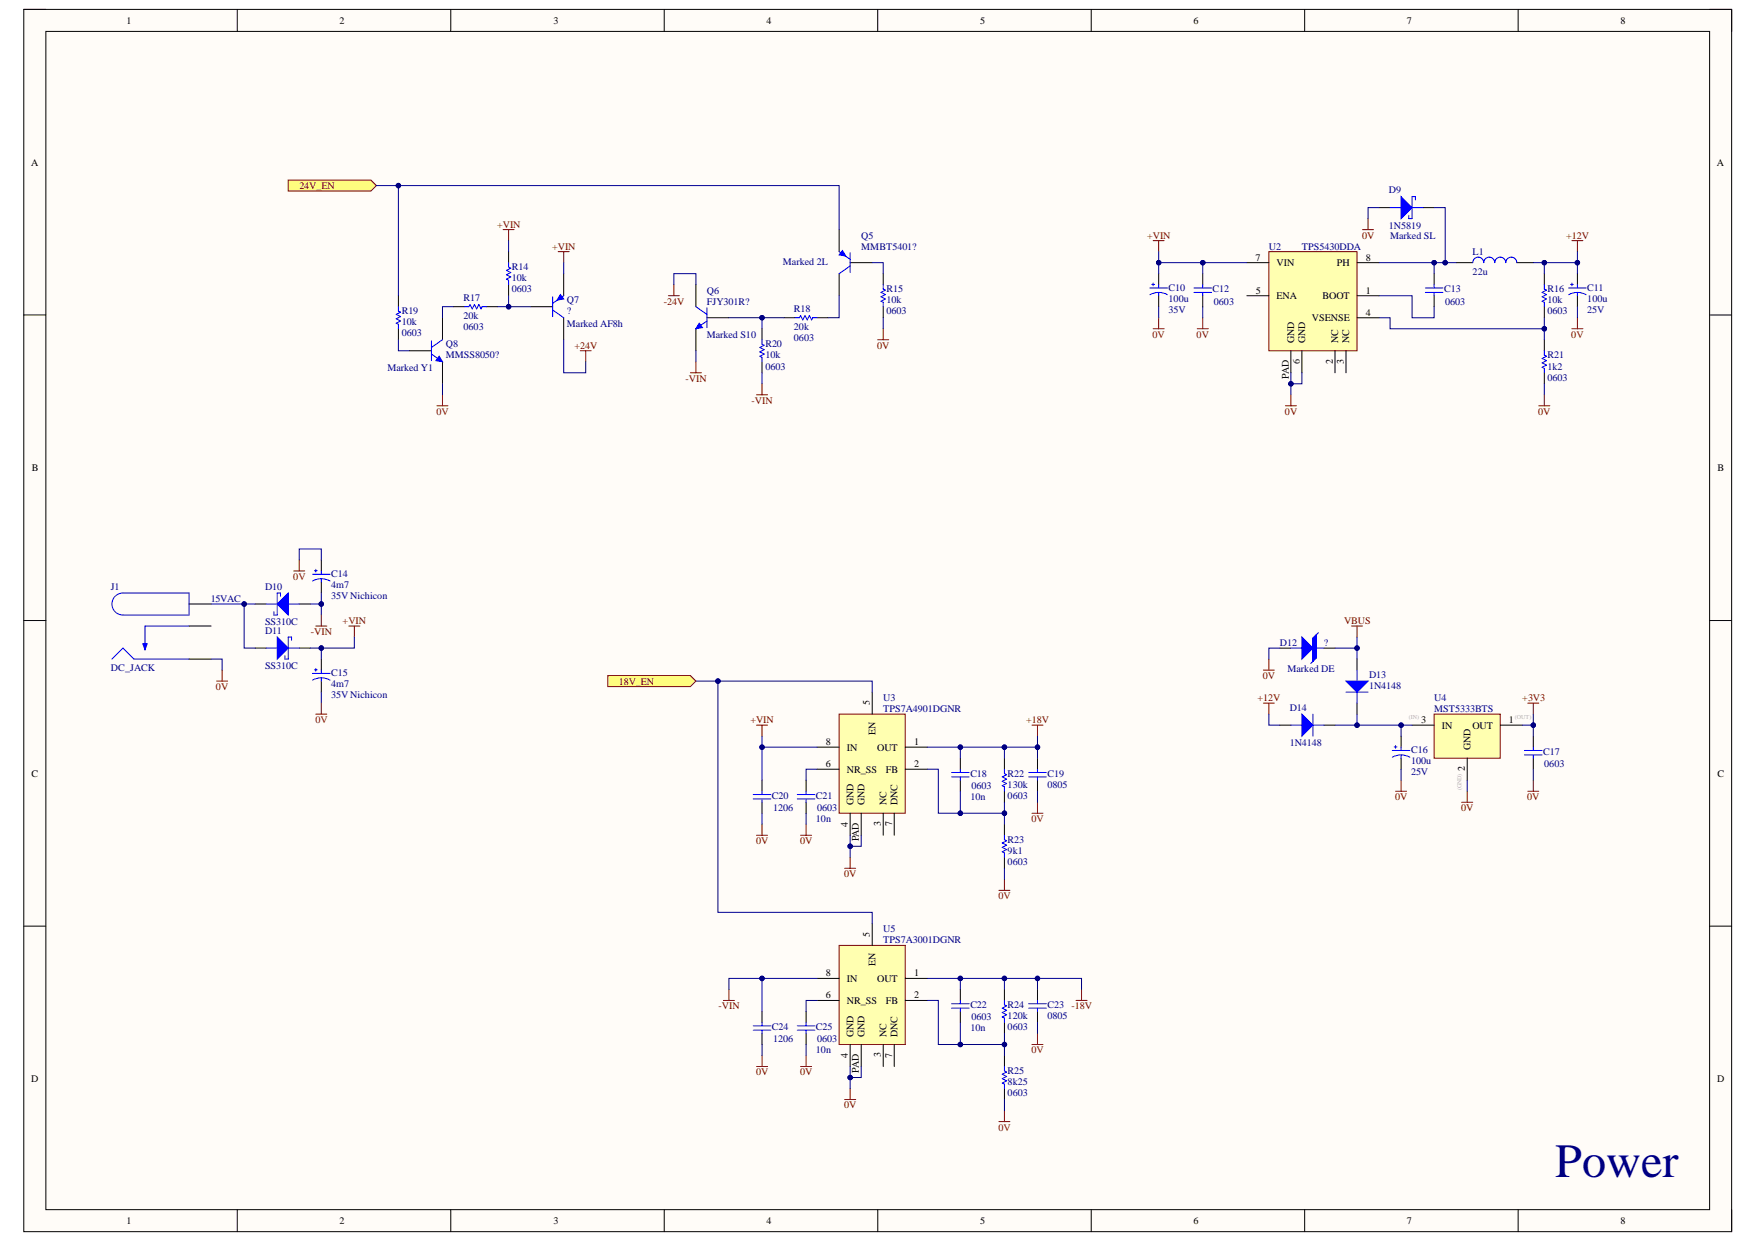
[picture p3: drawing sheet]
<svg xmlns="http://www.w3.org/2000/svg" width="297mm" height="210mm" viewBox="0 0 297 210" stroke-linecap="round" stroke-linejoin="round" font-family="sans-serif">
<defs><g id="words">
<text font-size="8.1" fill="#000080" x="262.9" y="199">Power</text>
<g font-size="1.7">
<text x="21.4" y="4">1</text>
<text x="57.4" y="4">2</text>
<text x="93.6" y="4">3</text>
<text x="129.6" y="4">4</text>
<text x="165.7" y="4">5</text>
<text x="201.7" y="4">6</text>
<text x="237.8" y="4">7</text>
<text x="274" y="4">8</text>
<text x="5.3" y="28">A</text>
<text x="290.3" y="28">A</text>
<text x="212.2" y="44.1">7</text>
<text x="215.8" y="45">VIN</text>
<text x="226" y="45">PH</text>
<text x="230.9" y="44.1">8</text>
<text x="212.3" y="49.6">5</text>
<text x="215.8" y="50.6">ENA</text>
<text x="223.6" y="50.6">BOOT</text>
<text x="230.9" y="49.6">1</text>
<text x="230.9" y="53.4">4</text>
<text x="218.8" y="58" transform="rotate(-90 218.8 58)">GND</text>
<text x="220.7" y="58" transform="rotate(-90 220.7 58)">GND</text>
<text x="221.8" y="54.3">VSENSE</text>
<text x="226.2" y="58" transform="rotate(-90 226.2 58)">NC</text>
<text x="228.1" y="58" transform="rotate(-90 228.1 58)">NC</text>
<text x="217.9" y="64" transform="rotate(-90 217.9 64)">PAD</text>
<text x="219.7" y="61.6" transform="rotate(-90 219.7 61.6)">6</text>
<text x="225.3" y="61.6" transform="rotate(-90 225.3 61.6)">2</text>
<text x="227.2" y="61.5" transform="rotate(-90 227.2 61.5)">3</text>
<text x="5.4" y="79.6">B</text>
<text x="290.4" y="79.6">B</text>
<text x="147.1" y="119.2" transform="rotate(-90 147.1 119.2)">5</text>
<text x="139.6" y="125.9">8</text>
<text x="148" y="124.2" transform="rotate(-90 148 124.2)">EN</text>
<text x="154.5" y="125.9">1</text>
<text x="240.3" y="122.2">3</text>
<text x="243.8" y="123.1">IN</text>
<text x="248.9" y="123.1">OUT</text>
<text x="255.1" y="122.2">1</text>
<text x="5.3" y="131.3">C</text>
<text x="139.6" y="129.7">6</text>
<text x="143.2" y="130.6">NR_SS</text>
<text x="143.2" y="126.9">IN</text>
<text x="148.3" y="126.9">OUT</text>
<text x="149.8" y="130.6">FB</text>
<text x="154.5" y="129.7">2</text>
<text x="247.7" y="130.4" transform="rotate(-90 247.7 130.4)">2</text>
<text x="248.6" y="126.8" transform="rotate(-90 248.6 126.8)">GND</text>
<text x="290.4" y="131.3">C</text>
<text x="144.3" y="136.1" transform="rotate(-90 144.3 136.1)">GND</text>
<text x="146.1" y="136.1" transform="rotate(-90 146.1 136.1)">GND</text>
<text x="149.9" y="136.1" transform="rotate(-90 149.9 136.1)">NC</text>
<text x="151.7" y="136.1" transform="rotate(-90 151.7 136.1)">DNC</text>
<text x="143.4" y="139.7" transform="rotate(-90 143.4 139.7)">4</text>
<text x="145.2" y="142.2" transform="rotate(-90 145.2 142.2)">PAD</text>
<text x="148.9" y="139.6" transform="rotate(-90 148.9 139.6)">3</text>
<text x="150.8" y="139.7" transform="rotate(-90 150.8 139.7)">7</text>
<text x="147.1" y="158.3" transform="rotate(-90 147.1 158.3)">5</text>
<text x="139.6" y="165">8</text>
<text x="143.2" y="165.9">IN</text>
<text x="148" y="163.3" transform="rotate(-90 148 163.3)">EN</text>
<text x="148.3" y="165.9">OUT</text>
<text x="154.5" y="165">1</text>
<text x="139.6" y="168.7">6</text>
<text x="143.2" y="169.6">NR_SS</text>
<text x="149.8" y="169.6">FB</text>
<text x="154.5" y="168.7">2</text>
<text x="143.4" y="178.8" transform="rotate(-90 143.4 178.8)">4</text>
<text x="144.3" y="175.2" transform="rotate(-90 144.3 175.2)">GND</text>
<text x="146.1" y="175.2" transform="rotate(-90 146.1 175.2)">GND</text>
<text x="148.9" y="178.7" transform="rotate(-90 148.9 178.7)">3</text>
<text x="149.9" y="175.2" transform="rotate(-90 149.9 175.2)">NC</text>
<text x="150.8" y="178.8" transform="rotate(-90 150.8 178.8)">7</text>
<text x="151.7" y="175.2" transform="rotate(-90 151.7 175.2)">DNC</text>
<text x="5.3" y="182.9">D</text>
<text x="145.2" y="181.3" transform="rotate(-90 145.2 181.3)">PAD</text>
<text x="290.3" y="182.9">D</text>
<text x="21.4" y="206.9">1</text>
<text x="57.4" y="206.9">2</text>
<text x="93.6" y="206.9">3</text>
<text x="129.6" y="206.9">4</text>
<text x="165.7" y="206.9">5</text>
<text x="201.7" y="206.9">6</text>
<text x="237.8" y="206.9">7</text>
<text x="274" y="206.9">8</text>
</g>
<g font-size="1.7" fill="#800000">
<text x="50.6" y="32">24V_EN</text>
<text x="84" y="38.5">+VIN</text>
<text x="193.9" y="40.3">+VIN</text>
<text x="230.3" y="40.3">0V</text>
<text x="264.8" y="40.3">+12V</text>
<text x="93.3" y="42.2">+VIN</text>
<text x="112.2" y="51.5">-24V</text>
<text x="97.1" y="58.9">+24V</text>
<text x="148.3" y="58.9">0V</text>
<text x="194.9" y="57.1">0V</text>
<text x="202.3" y="57.1">0V</text>
<text x="265.6" y="57.1">0V</text>
<text x="115.9" y="64.5">-VIN</text>
<text x="73.8" y="70.1">0V</text>
<text x="127.1" y="68.2">-VIN</text>
<text x="217.2" y="70.1">0V</text>
<text x="260.1" y="70.1">0V</text>
<text x="49.6" y="98">0V</text>
<text x="52.6" y="107.3">-VIN</text>
<text x="57.9" y="105.4">+VIN</text>
<text x="227.2" y="105.4">VBUS</text>
<text x="36.5" y="116.6">0V</text>
<text x="104.6" y="115.7">18V_EN</text>
<text x="212.6" y="118.5">+12V</text>
<text x="213.5" y="114.8">0V</text>
<text x="257.3" y="118.5">+3V3</text>
<text x="53.3" y="122.2">0V</text>
<text x="126.9" y="122.2">+VIN</text>
<text x="173.5" y="122.2">+18V</text>
<text x="235.9" y="135.2">0V</text>
<text x="247" y="137.1">0V</text>
<text x="258.2" y="135.2">0V</text>
<text x="127.8" y="142.7">0V</text>
<text x="135.3" y="142.7">0V</text>
<text x="174.4" y="139">0V</text>
<text x="142.7" y="148.3">0V</text>
<text x="168.8" y="152">0V</text>
<text x="121.5" y="170.6">-VIN</text>
<text x="181.1" y="170.6">-18V</text>
<text x="174.4" y="178">0V</text>
<text x="127.8" y="181.7">0V</text>
<text x="135.3" y="181.7">0V</text>
<text x="142.7" y="187.3">0V</text>
<text x="168.8" y="191.1">0V</text>
</g>
<g font-size="1.7" fill="#000080">
<text x="234.8" y="32.7">D9</text>
<text x="145.6" y="40.3">Q5</text>
<text x="234.8" y="38.6">1N5819</text>
<text x="235" y="40.3">Marked SL</text>
<text x="86.5" y="47.6">10k</text>
<text x="86.5" y="45.7">R14</text>
<text x="132.4" y="44.8">Marked 2L</text>
<text x="145.6" y="42.2">MMBT5401?</text>
<text x="214.5" y="42.2">U2</text>
<text x="220.1" y="42.2">TPS5430DDA</text>
<text x="249" y="46.5">22u</text>
<text x="249" y="43.1">L1</text>
<text x="67.9" y="53.1">R19</text>
<text x="78.4" y="53.9">20k</text>
<text x="78.4" y="50.9">R17</text>
<text x="86.5" y="49.4">0603</text>
<text x="95.8" y="53.1">?</text>
<text x="95.8" y="51.3">Q7</text>
<text x="119.5" y="51.5">FJY301R?</text>
<text x="119.5" y="49.6">Q6</text>
<text x="134.2" y="52.8">R18</text>
<text x="149.9" y="53.1">0603</text>
<text x="149.9" y="51.3">10k</text>
<text x="149.9" y="49.4">R15</text>
<text x="197.6" y="52.9">35V</text>
<text x="197.6" y="51">100u</text>
<text x="197.6" y="49.2">C10</text>
<text x="205" y="49.4">C12</text>
<text x="205.2" y="51.5">0603</text>
<text x="244.1" y="49.4">C13</text>
<text x="244.3" y="51.5">0603</text>
<text x="261.6" y="53.1">0603</text>
<text x="261.6" y="51.3">10k</text>
<text x="261.6" y="49.4">R16</text>
<text x="268.3" y="52.9">25V</text>
<text x="268.3" y="51">100u</text>
<text x="268.3" y="49.2">C11</text>
<text x="67.9" y="56.9">0603</text>
<text x="67.9" y="55">10k</text>
<text x="75.4" y="58.7">Q8</text>
<text x="78.4" y="55.8">0603</text>
<text x="95.8" y="55.2">Marked AF8h</text>
<text x="119.5" y="57.1">Marked S10</text>
<text x="129.4" y="58.7">R20</text>
<text x="134.2" y="57.6">0603</text>
<text x="134.2" y="55.8">20k</text>
<text x="65.5" y="62.7">Marked Y1</text>
<text x="75.4" y="60.6">MMSS8050?</text>
<text x="129.4" y="62.5">0603</text>
<text x="129.4" y="60.6">10k</text>
<text x="261.6" y="64.3">0603</text>
<text x="261.6" y="62.5">1k2</text>
<text x="261.6" y="60.6">R21</text>
<text x="18.7" y="99.7">J1</text>
<text x="35.7" y="101.7">15VAC</text>
<text x="44.8" y="99.7">D10</text>
<text x="56" y="101.2">35V Nichicon</text>
<text x="56" y="99.4">4m7</text>
<text x="56" y="97.5">C14</text>
<text x="44.8" y="105.6">SS310C</text>
<text x="44.8" y="107.1">D11</text>
<text x="18.7" y="113.5">DC_JACK</text>
<text x="44.8" y="113.1">SS310C</text>
<text x="216.4" y="109.2">D12</text>
<text x="217.7" y="113.6">Marked DE</text>
<text x="223.8" y="109.2">?</text>
<text x="56" y="118">35V Nichicon</text>
<text x="56" y="116.2">4m7</text>
<text x="56" y="114.3">C15</text>
<text x="149.3" y="118.5">U3</text>
<text x="231.5" y="116.4">1N4148</text>
<text x="231.5" y="114.6">D13</text>
<text x="242.5" y="118.5">U4</text>
<text x="149.3" y="120.4">TPS7A4901DGNR</text>
<text x="218" y="120.1">D14</text>
<text x="242.5" y="120.4">MST5333BTS</text>
<text x="164" y="131.3">C18</text>
<text x="170.4" y="131.3">R22</text>
<text x="177.1" y="131.3">C19</text>
<text x="218" y="126.1">1N4148</text>
<text x="238.6" y="131.1">25V</text>
<text x="238.6" y="129.2">100u</text>
<text x="238.6" y="127.3">C16</text>
<text x="260.9" y="127.6">C17</text>
<text x="261.1" y="129.7">0603</text>
<text x="130.5" y="135">C20</text>
<text x="130.7" y="137.1">1206</text>
<text x="137.9" y="135">C21</text>
<text x="138.2" y="137.1">0603</text>
<text x="164" y="135.2">10n</text>
<text x="164.2" y="133.4">0603</text>
<text x="170.4" y="135">0603</text>
<text x="170.4" y="133.2">130k</text>
<text x="177.1" y="133.2">0805</text>
<text x="137.9" y="139">10n</text>
<text x="170.4" y="142.5">R23</text>
<text x="170.4" y="146.2">0603</text>
<text x="170.4" y="144.4">9k1</text>
<text x="149.3" y="159.4">TPS7A3001DGNR</text>
<text x="149.3" y="157.6">U5</text>
<text x="164" y="170.4">C22</text>
<text x="164.2" y="172.4">0603</text>
<text x="170.4" y="172.3">120k</text>
<text x="170.4" y="170.4">R24</text>
<text x="177.1" y="172.3">0805</text>
<text x="177.1" y="170.4">C23</text>
<text x="130.5" y="174.1">C24</text>
<text x="130.7" y="176.2">1206</text>
<text x="137.9" y="178">10n</text>
<text x="137.9" y="174.1">C25</text>
<text x="138.2" y="176.2">0603</text>
<text x="164" y="174.3">10n</text>
<text x="170.4" y="174.1">0603</text>
<text x="170.4" y="185.3">0603</text>
<text x="170.4" y="183.4">8k25</text>
<text x="170.4" y="181.6">R25</text>
</g>
<g font-size="1" fill="#b2b0ad">
<text x="238.2" y="121.6">(IN)</text>
<text x="256.1" y="121.6">(OUT)</text>
<text x="247.1" y="133.6" transform="rotate(-90 247.1 133.6)">(GND)</text>
</g>
</g></defs>
<path d="M4 1.6h288.8v206.6h-288.8z" fill-rule="evenodd" fill="#fffcf8"/>
<path d="M4 1.6h288.8v206.6h-288.8z" fill="none" stroke="#000" stroke-width=".17"/>
<path d="M7.8 5.3h281.2v199.1h-281.2z" fill-rule="evenodd" fill="#fffcf8"/>
<g fill="none" stroke="#000" stroke-width=".17">
<path d="M4 1.6h3.7M7.8 5.3h281.2v199.1h-281.2zM40.1 1.6v3.7M76.2 1.6v3.7M112.3 1.6v3.7M148.4 1.6v3.7M184.5 1.6v3.7M220.6 1.6v3.7M256.7 1.6v3.7M289 1.6h3.8v3.7M4 53.2h3.7M289 53.2h3.8"/>
<path d="M4 104.9h3.7M32 111.4h3.7M289 104.9h3.8M4 156.5h3.7M289 156.5h3.8M40.1 204.4v3.8M76.2 204.4v3.8M112.3 204.4v3.8M148.4 204.4v3.8M184.5 204.4v3.8M220.6 204.4v3.8M256.7 204.4v3.8"/>
<path d="M292.8 204.4v3.8"/>
</g>
<path d="M18.9 111.4l1.9-1.9 1.8 1.9h9.4M32 105.8h-7.5v3.7" fill="none" stroke="#00f" stroke-width=".17"/>
<path d="M24.1 108.8h.8l-.4 1z" fill="#00f"/>
<g fill="none" stroke="#00f" stroke-width=".17">
<path d="M52.8 97.1h3M53.2 96.4h.4M53.4 96.2v.5M54.3 97.8l-.7 .1-.8 .3M54.3 97.8l.8 .1 .7 .3M54.3 96.5v.6M54.3 97.8v.6M19.5 100.8l.8-.5 .5-.1h11.2v3.7h-11.2a1.86 1.86 0 0 1-1.7-1.1 1.86 1.86 0 0 1 .4-2zM24.1 108.8h.8l-.4 1zM52.8 113.8h3M53.2 113.2h.4M53.4 113v.4"/>
<path d="M54.3 114.5l-.7 .1-.8 .3M54.3 114.5l.8 .1 .7 .3M54.3 113.2v.6M54.3 114.5v.6"/>
</g>
<path d="M54.3 94.6v1.9M54.3 98.4v1.8M32 105.8h3.7M32 102.1h3.7M50.6 102.1h1.9M54.3 111.4v1.8M54.3 115.1v1.9" fill="none" stroke="#000" stroke-width=".17"/>
<path d="M36.6 115.1h1.9M37.6 113.2v1.9" fill="none" stroke="#800000" stroke-width=".17"/>
<path d="M46.9 102.1l1.8-1.9v3.7z" fill="#00f"/>
<path d="M45 102.1h1.9M46.9 102.1l1.8-1.9v3.7zM47.4 100.8v-.6h-.5v3.7h-.6v-.5M48.7 102.1h1.9" fill="none" stroke="#00f" stroke-width=".17"/>
<path d="M43.1 102.1h1.9M43.1 109.5h1.9" fill="none" stroke="#000" stroke-width=".17"/>
<path d="M46.9 107.7l1.8 1.8-1.8 1.9z" fill="#00f"/>
<g fill="none" stroke="#00f" stroke-width=".17">
<path d="M45 109.5h1.9M46.9 107.7l1.8 1.8-1.8 1.9zM48.7 109.5h1.9M49.3 108.2v-.5h-.6v3.7h-.5v-.6M127.3 134.3h3M127.3 135h3M128.8 133.7v.6M128.8 135v.6M134.8 134.3h3M134.8 135h3M136.3 133.7v.6M136.3 135v.6"/>
<path d="M160.9 130.6h2.9M160.9 131.3h2.9M162.4 130v.6M162.4 131.3v.6M169.8 130v.7l.4 .2-.8 .4 .8 .4-.8 .3 .8 .4-.8 .4 .4 .2v.7M173.9 130.6h3M173.9 131.3h3M175.4 130v.6M175.4 131.3v.6M169.8 141.2v.7l.4 .2-.8 .4 .8 .3-.8 .4 .8 .4-.8 .4 .4 .1v.8M127.3 173.4h3M127.3 174.1h3"/>
<path d="M128.8 172.8v.6M128.8 174.1v.6M134.8 173.4h3M134.8 174.1h3M136.3 172.8v.6M136.3 174.1v.6M160.9 169.6h2.9M160.9 170.4h2.9M162.4 169.1v.5M162.4 170.4v.5M169.8 169.1v.7l.4 .2-.8 .4 .8 .4-.8 .3 .8 .4-.8 .4 .4 .2v.7M173.9 169.6h3"/>
<path d="M173.9 170.4h3M175.4 169.1v.5M175.4 170.4v.5M169.8 180.2v.8l.4 .2-.8 .3 .8 .4-.8 .4 .8 .4-.8 .3 .4 .2v.8"/>
</g>
<g fill="none" stroke="#000" stroke-width=".17">
<path d="M50.6 109.5h1.9M128.8 131.9v1.8M128.8 135.6v1.8M136.3 131.9v1.8M136.3 135.6v1.8M162.4 128.1v1.9M162.4 131.9v1.8M169.8 128.1v1.9M169.8 133.7v1.9M169.8 139.3v1.9M175.4 128.1v1.9M175.4 131.9v1.8"/>
<path d="M169.8 144.9v1.8M128.8 170.9v1.9M128.8 174.7v1.8M136.3 170.9v1.9M136.3 174.7v1.8M162.4 167.2v1.9M162.4 170.9v1.9M169.8 167.2v1.9M169.8 172.8v1.9M169.8 178.4v1.8M175.4 167.2v1.9M175.4 170.9v1.9"/>
<path d="M169.8 184v1.8"/>
</g>
<g fill="none" stroke="#800000" stroke-width=".17">
<path d="M49.7 96.5h1.8M50.6 94.6v1.9M53.4 105.8h1.8M54.3 103.9v1.9M54.3 118.8v1.9M59 105.8h1.8M59.9 105.8v1.9M53.4 120.7h1.8M127.9 122.6h1.9M128.8 122.6v1.8M128.8 139.3v1.9M136.3 139.3v1.9"/>
<path d="M174.5 137.4h1.8M174.5 122.6h1.8M175.4 122.6v1.8M175.4 135.6v1.8M127.9 141.2h1.9M135.3 141.2h1.9M142.8 146.7h1.9M143.7 144.9v1.8M168.9 150.5h1.8M169.8 148.6v1.9M122.3 169.1h1.9M123.2 167.2v1.9"/>
<path d="M128.8 178.4v1.8M136.3 178.4v1.8M174.5 176.5h1.8M175.4 174.7v1.8M181.9 169.1h1.9M182.8 167.2v1.9M127.9 180.2h1.9M135.3 180.2h1.9M142.8 185.8h1.9M143.7 184v1.8M168.9 189.6h1.8M169.8 187.7v1.9"/>
</g>
<path d="M141.9 120.7h11.1v16.7h-11.1z" fill-rule="evenodd" fill="#ffffb0"/>
<path d="M141.9 120.7h11.1v16.7h-11.1z" fill="none" stroke="#800000" stroke-width=".17"/>
<path d="M147.5 117v3.7M138.1 126.3h3.8M138.1 130h3.8M143.7 137.4v3.8M145.6 137.4v3.8M149.3 137.4v3.8M151.2 137.4v3.8M153 126.3h3.8M153 130h3.8" fill="none" stroke="#000" stroke-width=".17"/>
<path d="M141.9 159.8h11.1v16.7h-11.1z" fill-rule="evenodd" fill="#ffffb0"/>
<path d="M141.9 159.8h11.1v16.7h-11.1z" fill="none" stroke="#800000" stroke-width=".17"/>
<path d="M147.5 156.1v3.7M138.1 165.4h3.8M138.1 169.1h3.8M143.7 176.5v3.7M145.6 176.5v3.7M149.3 176.5v3.7M151.2 176.5v3.7M153 165.4h3.8M153 169.1h3.8" fill="none" stroke="#000" stroke-width=".17"/>
<path d="M102.7 114.2h14l1 .9-1 .9h-14z" fill-rule="evenodd" fill="#ffff80"/>
<path d="M102.7 114.2h14l1 .9-1 .9h-14z" fill="none" stroke="#800000" stroke-width=".17"/>
<path d="M48.7 30.4h14l.9 1-.9 .9h-14z" fill-rule="evenodd" fill="#ffff80"/>
<path d="M48.7 30.4h14l.9 1-.9 .9h-14z" fill="none" stroke="#800000" stroke-width=".17"/>
<path d="M242.5 120.7h11.1v7.4h-11.1z" fill-rule="evenodd" fill="#ffffb0"/>
<g fill="none" stroke="#800000" stroke-width=".17">
<path d="M195 55.6h1.8M195.9 53.7v1.9M265.7 55.6h1.9M266.7 53.7v1.9M258.3 118.8h1.8M259.2 118.8v1.9M235.9 133.7h1.9M236.9 131.9v1.8M242.5 120.7h11.1v7.4h-11.1zM247.1 135.6h1.9M248 133.7v1.9M258.3 133.7h1.8"/>
<path d="M259.2 131.9v1.8"/>
</g>
<path d="M195.9 46.3v1.8M195.9 50v1.8M266.7 46.3v1.8M266.7 50v1.8M236.9 124.4v1.9M236.9 128.1v1.9M238.7 122.6h3.8M248 128.1v3.8M253.6 122.6h3.8M259.2 124.4v1.9M259.2 128.1v1.9" fill="none" stroke="#000" stroke-width=".17"/>
<g fill="none" stroke="#00f" stroke-width=".17">
<path d="M194.4 48.7h3M194.7 48.1h.5M195 47.8v.5M195.9 49.4l-.8 .1-.7 .3M195.9 49.4l.8 .1 .7 .3M195.9 48.1v.6M195.9 49.4v.6M265.2 48.7h3M265.5 48.1h.5M265.7 47.8v.5M266.7 49.4l-.8 .1-.7 .3M266.7 49.4l.7 .1 .7 .3"/>
<path d="M266.7 48.1v.6M266.7 49.4v.6M235.4 126.8h3M235.7 126.2h.5M235.9 126v.5M236.9 127.6l-.8 .1-.7 .3M236.9 127.6l.7 .1 .7 .3M236.9 126.3v.5M236.9 127.6v.5M257.7 126.8h3M257.7 127.6h3M259.2 126.3v.5"/>
<path d="M259.2 127.6v.5"/>
</g>
<path d="M214.5 42.5h14.9v16.8h-14.9z" fill-rule="evenodd" fill="#ffffb0"/>
<path d="M202.4 55.6h1.9M203.3 53.7v1.9M214.5 42.5h14.9v16.8h-14.9zM217.3 68.6h1.9M218.2 66.7v1.9M260.1 68.6h1.9M261.1 66.7v1.9" fill="none" stroke="#800000" stroke-width=".17"/>
<g fill="none" stroke="#000" stroke-width=".17">
<path d="M233.1 35.1h1.9M203.3 46.3v1.8M203.3 50v1.8M210.8 50h3.7M210.8 44.4h3.7M218.2 59.3v3.7M220.1 59.3v3.7M225.7 59.3v3.7M227.6 59.3v3.7M229.4 50h3.7M229.4 53.7h3.7M229.4 44.4h3.7"/>
<path d="M242.5 46.3v1.8M242.5 50v1.8M261.1 46.3v1.8M261.1 51.8v1.9M261.1 57.4v1.9M261.1 63v1.9"/>
</g>
<path d="M201.9 48.7h2.9M201.9 49.4h2.9M203.3 48.1v.6M203.3 49.4v.6M241 48.7h2.9M241 49.4h2.9M242.5 48.1v.6M242.5 49.4v.6M261.1 48.1v.8l.4 .1-.8 .4 .8 .4-.8 .4 .8 .3-.8 .4 .4 .2v.7M261.1 59.3v.7l.4 .2-.8 .4 .8 .4-.8 .3 .8 .4-.8 .4 .4 .2v.7" fill="none" stroke="#00f" stroke-width=".17"/>
<path d="M236.9 33.2l1.8 1.9-1.8 1.9z" fill="#00f"/>
<path d="M235 35.1h1.9M236.9 33.2l1.8 1.9-1.8 1.9zM238.7 35.1h1.9M239.3 33.8v-.6h-.6v3.8h-.5v-.6M249 44.4a.93 .93 0 0 1 .9-.9 .93 .93 0 0 1 .9 .9 .93 .93 0 0 1 1-.9 .93 .93 0 0 1 .9 .9 .93 .93 0 0 1 .9-.9 .93 .93 0 0 1 1 .9 .93 .93 0 0 1 .9-.9 .93 .93 0 0 1 .9 .9" fill="none" stroke="#00f" stroke-width=".17"/>
<path d="M240.6 35.1h1.9M246.2 44.4h2.8M256.4 44.4h2.8M216.4 122.6h1.8" fill="none" stroke="#000" stroke-width=".17"/>
<path d="M230.4 38.8h1.8M231.3 37v1.8M195 40.7h1.8M195.9 40.7v1.8M265.7 40.7h1.9M266.7 40.7v1.8M213.6 118.8h1.8M214.5 118.8v1.9" fill="none" stroke="#800000" stroke-width=".17"/>
<path d="M220.1 120.7l1.9 1.9-1.9 1.8z" fill="#00f"/>
<path d="M218.2 122.6h1.9M220.1 120.7l1.9 1.9-1.9 1.8zM222 120.7v3.7M222 122.6h1.8" fill="none" stroke="#00f" stroke-width=".17"/>
<path d="M229.4 111.4v1.9M223.8 122.6h1.9" fill="none" stroke="#000" stroke-width=".17"/>
<path d="M227.6 115.1h3.7l-1.9 1.9z" fill="#00f"/>
<path d="M141.9 42.5l1.8 1.3M143.7 45l-1.8 1.3M143.7 42.7v3.4M227.6 115.1h3.7l-1.9 1.9zM227.6 117h3.7M229.4 113.3v1.8M229.4 117v1.8" fill="none" stroke="#00f" stroke-width=".17"/>
<path d="M141.9 38.8v3.7M141.9 46.3v3.7M143.7 44.4h3.8M229.4 118.8v1.9" fill="none" stroke="#000" stroke-width=".17"/>
<path d="M85.1 38.8h1.8M86 38.8v1.9M98.1 59.3h1.9M99 59.3v1.8M113 50h1.9M113.9 48.1v1.9M116.7 63h1.9M117.7 61.1v1.9M228.5 105.8h1.9M229.4 105.8v1.9" fill="none" stroke="#800000" stroke-width=".17"/>
<path d="M142.4 42.3l.6 1-1.1-.2z" fill="#00f"/>
<path d="M117.7 51.8l1.8 1.3M119.5 54.3l-1.8 1.3M119.5 52v3.4M134.4 53.7h.8l.1-.4 .4 .8 .4-.8 .4 .8 .3-.8 .4 .8 .2-.4h.7M142.4 42.3l.6 1-1.1-.2zM149.3 48.1v.8l.4 .1-.8 .4 .8 .4-.8 .4 .8 .3-.8 .4 .4 .2v.7" fill="none" stroke="#00f" stroke-width=".17"/>
<path d="M117.7 48.1v3.7M117.7 55.6v3.7M119.5 53.7h3.7M132.6 53.7h1.8M138.1 53.7h1.9M149.3 46.3v1.8M149.3 51.8v1.9" fill="none" stroke="#000" stroke-width=".17"/>
<path d="M148.4 57.4h1.8M149.3 55.6v1.8" fill="none" stroke="#800000" stroke-width=".17"/>
<path d="M118.2 54.6l.6 .8-1.1 .2z" fill="#00f"/>
<path d="M72.9 59.8l1.9 1.3M72.9 57.6v3.4M74.8 57.4l-1.9 1.3M118.2 54.6l.6 .8-1.1 .2zM128.8 57.4v.8l.4 .1-.7 .4 .7 .4-.7 .4 .7 .3-.7 .4 .3 .2v.7" fill="none" stroke="#00f" stroke-width=".17"/>
<path d="M69.2 59.3h3.7M74.8 53.7v3.7M128.8 55.6v1.8M74.8 61.1v3.8M128.8 61.1v1.9" fill="none" stroke="#000" stroke-width=".17"/>
<path d="M127.9 66.7h1.9M128.8 64.9v1.8" fill="none" stroke="#800000" stroke-width=".17"/>
<path d="M74.2 60.2l.6 .9-1.1-.1z" fill="#00f"/>
<path d="M67.4 51.8v.8l.3 .2-.7 .3 .7 .4-.7 .4 .7 .4-.7 .3 .4 .2v.8M78.5 51.8h.8l.2-.3 .3 .7 .4-.7 .4 .7 .4-.7 .3 .7 .2-.4h.8M86 44.4v.7l.4 .2-.8 .4 .8 .4-.8 .3 .8 .4-.8 .4 .4 .2v.7M93.4 52.4l1.9 1.3M93.4 50.2v3.3M95.3 50l-1.9 1.3M74.2 60.2l.6 .9-1.1-.1z" fill="none" stroke="#00f" stroke-width=".17"/>
<path d="M67.4 50v1.8M67.4 55.6v1.8M76.7 51.8h1.8M82.3 51.8h1.8M86 42.5v1.9M86 48.1v1.9M89.7 51.8h3.7M95.3 46.3v3.7M95.3 53.7v3.7" fill="none" stroke="#000" stroke-width=".17"/>
<path d="M73.9 68.6h1.8M74.8 66.7v1.9" fill="none" stroke="#800000" stroke-width=".17"/>
<path d="M94.7 49.8l.6 .7-1.1 .2z" fill="#00f"/>
<path d="M94.7 49.8l.6 .7-1.1 .2z" fill="none" stroke="#00f" stroke-width=".17"/>
<path d="M94.4 42.5h1.8M95.3 42.5v1.9" fill="none" stroke="#800000" stroke-width=".17"/>
<path d="M35.7 111.4h1.9v1.8M35.7 102.1h7.4" fill="none" stroke="#000080" stroke-width=".17"/>
<circle cx="41.3" cy="102.1" r=".37" fill="#000080"/>
<g fill="none" stroke="#000080" stroke-width=".17">
<path d="M41.3 102.1v7.4h1.8"/>
<circle cx="41.3" cy="102.1" r=".37"/>
</g>
<circle cx="41.3" cy="102.1" r=".37" fill="#000080"/>
<g fill="none" stroke="#000080" stroke-width=".17">
<path d="M54.3 100.2v1.9h-1.8"/>
<circle cx="41.3" cy="102.1" r=".37"/>
</g>
<circle cx="54.3" cy="102.1" r=".37" fill="#000080"/>
<g fill="none" stroke="#000080" stroke-width=".17">
<path d="M52.5 109.5h1.8v1.9"/>
<circle cx="54.3" cy="102.1" r=".37"/>
</g>
<circle cx="54.3" cy="109.5" r=".37" fill="#000080"/>
<g fill="none" stroke="#000080" stroke-width=".17">
<path d="M50.6 94.6v-1.8h3.7v1.8M54.3 102.1v1.8M54.3 117v1.8"/>
<circle cx="54.3" cy="109.5" r=".37"/>
</g>
<circle cx="54.3" cy="102.1" r=".37" fill="#000080"/>
<g fill="none" stroke="#000080" stroke-width=".17">
<path d="M59.9 107.7v1.8h-5.6"/>
<circle cx="54.3" cy="102.1" r=".37"/>
</g>
<circle cx="54.3" cy="109.5" r=".37" fill="#000080"/>
<g fill="none" stroke="#000080" stroke-width=".17">
<path d="M143.7 180.2v3.8"/>
<circle cx="54.3" cy="109.5" r=".37"/>
</g>
<circle cx="143.7" cy="182.1" r=".37" fill="#000080"/>
<g fill="none" stroke="#000080" stroke-width=".17">
<path d="M143.7 141.2v3.7"/>
<circle cx="143.7" cy="182.1" r=".37"/>
</g>
<circle cx="143.7" cy="143" r=".37" fill="#000080"/>
<g fill="none" stroke="#000080" stroke-width=".17">
<path d="M145.6 180.2v1.9h-1.9"/>
<circle cx="143.7" cy="143" r=".37"/>
</g>
<circle cx="143.7" cy="182.1" r=".37" fill="#000080"/>
<g fill="none" stroke="#000080" stroke-width=".17">
<path d="M145.6 141.2v1.8h-1.9"/>
<circle cx="143.7" cy="182.1" r=".37"/>
</g>
<circle cx="143.7" cy="143" r=".37" fill="#000080"/>
<g fill="none" stroke="#000080" stroke-width=".17">
<path d="M136.3 137.4v1.9M138.1 130h-1.8v1.9M128.8 176.5v1.9M136.3 176.5v1.9M138.1 169.1h-1.8v1.8M138.1 165.4h-9.3v5.5"/>
<circle cx="143.7" cy="143" r=".37"/>
</g>
<circle cx="128.8" cy="165.4" r=".37" fill="#000080"/>
<g fill="none" stroke="#000080" stroke-width=".17">
<path d="M128.8 137.4v1.9M138.1 126.3h-9.3v5.6"/>
<circle cx="128.8" cy="165.4" r=".37"/>
</g>
<circle cx="128.8" cy="126.3" r=".37" fill="#000080"/>
<g fill="none" stroke="#000080" stroke-width=".17">
<path d="M156.8 165.4h13v1.8"/>
<circle cx="128.8" cy="126.3" r=".37"/>
</g>
<circle cx="169.8" cy="165.4" r=".37" fill="#000080"/>
<circle cx="169.8" cy="165.4" r=".37" fill="none" stroke="#000080" stroke-width=".17"/>
<circle cx="162.4" cy="165.4" r=".37" fill="#000080"/>
<g fill="none" stroke="#000080" stroke-width=".17">
<path d="M156.8 126.3h13v1.8"/>
<circle cx="162.4" cy="165.4" r=".37"/>
</g>
<circle cx="169.8" cy="126.3" r=".37" fill="#000080"/>
<circle cx="169.8" cy="126.3" r=".37" fill="none" stroke="#000080" stroke-width=".17"/>
<circle cx="162.4" cy="126.3" r=".37" fill="#000080"/>
<g fill="none" stroke="#000080" stroke-width=".17">
<path d="M156.8 169.1h1.8v7.4h11.2v-1.8"/>
<circle cx="162.4" cy="126.3" r=".37"/>
</g>
<circle cx="162.4" cy="176.5" r=".37" fill="#000080"/>
<circle cx="162.4" cy="176.5" r=".37" fill="none" stroke="#000080" stroke-width=".17"/>
<circle cx="169.8" cy="176.5" r=".37" fill="#000080"/>
<g fill="none" stroke="#000080" stroke-width=".17">
<path d="M156.8 130h1.8v7.4h11.2v-1.8"/>
<circle cx="169.8" cy="176.5" r=".37"/>
</g>
<circle cx="162.4" cy="137.4" r=".37" fill="#000080"/>
<circle cx="162.4" cy="137.4" r=".37" fill="none" stroke="#000080" stroke-width=".17"/>
<circle cx="169.8" cy="137.4" r=".37" fill="#000080"/>
<g fill="none" stroke="#000080" stroke-width=".17">
<path d="M169.8 176.5v1.9"/>
<circle cx="169.8" cy="137.4" r=".37"/>
</g>
<circle cx="169.8" cy="176.5" r=".37" fill="#000080"/>
<g fill="none" stroke="#000080" stroke-width=".17">
<path d="M169.8 137.4v1.9"/>
<circle cx="169.8" cy="176.5" r=".37"/>
</g>
<circle cx="169.8" cy="137.4" r=".37" fill="#000080"/>
<g fill="none" stroke="#000080" stroke-width=".17">
<path d="M169.8 146.7v1.9M169.8 165.4h5.6v1.8M175.4 172.8v1.9M169.8 185.8v1.9"/>
<circle cx="169.8" cy="137.4" r=".37"/>
</g>
<circle cx="175.4" cy="165.4" r=".37" fill="#000080"/>
<circle cx="175.4" cy="165.4" r=".37" fill="none" stroke="#000080" stroke-width=".17"/>
<circle cx="169.8" cy="165.4" r=".37" fill="#000080"/>
<g fill="none" stroke="#000080" stroke-width=".17">
<path d="M169.8 126.3h5.6v1.8M175.4 133.7v1.9"/>
<circle cx="169.8" cy="165.4" r=".37"/>
</g>
<circle cx="175.4" cy="126.3" r=".37" fill="#000080"/>
<circle cx="175.4" cy="126.3" r=".37" fill="none" stroke="#000080" stroke-width=".17"/>
<circle cx="169.8" cy="126.3" r=".37" fill="#000080"/>
<g fill="none" stroke="#000080" stroke-width=".17">
<path d="M175.4 165.4h7.4v1.8"/>
<circle cx="169.8" cy="126.3" r=".37"/>
</g>
<circle cx="175.4" cy="165.4" r=".37" fill="#000080"/>
<g fill="none" stroke="#000080" stroke-width=".17">
<path d="M175.4 124.4v1.9"/>
<circle cx="175.4" cy="165.4" r=".37"/>
</g>
<circle cx="175.4" cy="126.3" r=".37" fill="#000080"/>
<g fill="none" stroke="#000080" stroke-width=".17">
<path d="M128.8 165.4h-5.6v1.8"/>
<circle cx="175.4" cy="126.3" r=".37"/>
</g>
<circle cx="128.8" cy="165.4" r=".37" fill="#000080"/>
<g fill="none" stroke="#000080" stroke-width=".17">
<path d="M128.8 124.4v1.9"/>
<circle cx="128.8" cy="165.4" r=".37"/>
</g>
<circle cx="128.8" cy="126.3" r=".37" fill="#000080"/>
<g fill="none" stroke="#000080" stroke-width=".17">
<path d="M147.5 117v-1.9h-26.1v39.1h26.1v1.9"/>
<circle cx="128.8" cy="126.3" r=".37"/>
</g>
<circle cx="121.4" cy="115.1" r=".37" fill="#000080"/>
<g fill="none" stroke="#000080" stroke-width=".17">
<path d="M117.7 115.1h3.7"/>
<circle cx="121.4" cy="115.1" r=".37"/>
</g>
<circle cx="121.4" cy="115.1" r=".37" fill="#000080"/>
<g fill="none" stroke="#000080" stroke-width=".17">
<path d="M195.9 51.8v1.9M266.7 51.8v1.9M236.9 130v1.9M248 131.9v1.8M259.2 120.7v1.9h-1.8"/>
<circle cx="121.4" cy="115.1" r=".37"/>
</g>
<circle cx="259.2" cy="122.6" r=".37" fill="#000080"/>
<g fill="none" stroke="#000080" stroke-width=".17">
<path d="M259.2 122.6v1.8M259.2 130v1.9"/>
<circle cx="259.2" cy="122.6" r=".37"/>
</g>
<circle cx="259.2" cy="122.6" r=".37" fill="#000080"/>
<g fill="none" stroke="#000080" stroke-width=".17">
<path d="M218.2 63v3.7"/>
<circle cx="259.2" cy="122.6" r=".37"/>
</g>
<circle cx="218.2" cy="64.9" r=".37" fill="#000080"/>
<g fill="none" stroke="#000080" stroke-width=".17">
<path d="M220.1 63v1.9h-1.9"/>
<circle cx="218.2" cy="64.9" r=".37"/>
</g>
<circle cx="218.2" cy="64.9" r=".37" fill="#000080"/>
<g fill="none" stroke="#000080" stroke-width=".17">
<path d="M203.3 51.8v1.9M210.8 44.4h-7.5v1.9"/>
<circle cx="218.2" cy="64.9" r=".37"/>
</g>
<circle cx="203.3" cy="44.4" r=".37" fill="#000080"/>
<g fill="none" stroke="#000080" stroke-width=".17">
<path d="M233.1 44.4h9.4v1.9"/>
<circle cx="203.3" cy="44.4" r=".37"/>
</g>
<circle cx="242.5" cy="44.4" r=".37" fill="#000080"/>
<g fill="none" stroke="#000080" stroke-width=".17">
<path d="M233.1 50h5.6v3.7h3.8v-1.9M261.1 53.7v3.7"/>
<circle cx="242.5" cy="44.4" r=".37"/>
</g>
<circle cx="261.1" cy="55.6" r=".37" fill="#000080"/>
<g fill="none" stroke="#000080" stroke-width=".17">
<path d="M233.1 53.7h1.9v1.9h26.1M261.1 64.9v1.8"/>
<circle cx="261.1" cy="55.6" r=".37"/>
</g>
<circle cx="261.1" cy="55.6" r=".37" fill="#000080"/>
<g fill="none" stroke="#000080" stroke-width=".17">
<path d="M233.1 35.1h-1.8v1.9M242.5 35.1h1.8v9.3h-1.8"/>
<circle cx="261.1" cy="55.6" r=".37"/>
</g>
<circle cx="244.3" cy="44.4" r=".37" fill="#000080"/>
<circle cx="244.3" cy="44.4" r=".37" fill="none" stroke="#000080" stroke-width=".17"/>
<circle cx="242.5" cy="44.4" r=".37" fill="#000080"/>
<g fill="none" stroke="#000080" stroke-width=".17">
<path d="M195.9 42.5v1.9h7.4"/>
<circle cx="242.5" cy="44.4" r=".37"/>
</g>
<circle cx="195.9" cy="44.4" r=".37" fill="#000080"/>
<circle cx="195.9" cy="44.4" r=".37" fill="none" stroke="#000080" stroke-width=".17"/>
<circle cx="203.3" cy="44.4" r=".37" fill="#000080"/>
<g fill="none" stroke="#000080" stroke-width=".17">
<path d="M195.9 44.4v1.9"/>
<circle cx="203.3" cy="44.4" r=".37"/>
</g>
<circle cx="195.9" cy="44.4" r=".37" fill="#000080"/>
<g fill="none" stroke="#000080" stroke-width=".17">
<path d="M244.3 44.4h1.9"/>
<circle cx="195.9" cy="44.4" r=".37"/>
</g>
<circle cx="244.3" cy="44.4" r=".37" fill="#000080"/>
<g fill="none" stroke="#000080" stroke-width=".17">
<path d="M259.2 44.4h1.9v1.9"/>
<circle cx="244.3" cy="44.4" r=".37"/>
</g>
<circle cx="261.1" cy="44.4" r=".37" fill="#000080"/>
<g fill="none" stroke="#000080" stroke-width=".17">
<path d="M266.7 42.5v1.9h-5.6"/>
<circle cx="261.1" cy="44.4" r=".37"/>
</g>
<circle cx="266.7" cy="44.4" r=".37" fill="#000080"/>
<circle cx="266.7" cy="44.4" r=".37" fill="none" stroke="#000080" stroke-width=".17"/>
<circle cx="261.1" cy="44.4" r=".37" fill="#000080"/>
<g fill="none" stroke="#000080" stroke-width=".17">
<path d="M266.7 44.4v1.9"/>
<circle cx="261.1" cy="44.4" r=".37"/>
</g>
<circle cx="266.7" cy="44.4" r=".37" fill="#000080"/>
<g fill="none" stroke="#000080" stroke-width=".17">
<path d="M238.7 122.6h-1.8v1.8"/>
<circle cx="266.7" cy="44.4" r=".37"/>
</g>
<circle cx="236.9" cy="122.6" r=".37" fill="#000080"/>
<g fill="none" stroke="#000080" stroke-width=".17">
<path d="M214.5 120.7v1.9h1.9M225.7 122.6h11.2"/>
<circle cx="236.9" cy="122.6" r=".37"/>
</g>
<circle cx="229.4" cy="122.6" r=".37" fill="#000080"/>
<circle cx="229.4" cy="122.6" r=".37" fill="none" stroke="#000080" stroke-width=".17"/>
<circle cx="236.9" cy="122.6" r=".37" fill="#000080"/>
<g fill="none" stroke="#000080" stroke-width=".17">
<path d="M229.4 120.7v1.9"/>
<circle cx="236.9" cy="122.6" r=".37"/>
</g>
<circle cx="229.4" cy="122.6" r=".37" fill="#000080"/>
<g fill="none" stroke="#000080" stroke-width=".17">
<path d="M229.4 107.7v3.7"/>
<circle cx="229.4" cy="122.6" r=".37"/>
</g>
<circle cx="229.4" cy="109.5" r=".37" fill="#000080"/>
<g fill="none" stroke="#000080" stroke-width=".17">
<path d="M63.6 31.4h78.3v7.4"/>
<circle cx="229.4" cy="109.5" r=".37"/>
</g>
<circle cx="67.4" cy="31.4" r=".37" fill="#000080"/>
<g fill="none" stroke="#000080" stroke-width=".17">
<path d="M123.2 53.7h9.4M141.9 50v3.7h-1.9M147.5 44.4h1.8v1.9M149.3 53.7v1.9"/>
<circle cx="67.4" cy="31.4" r=".37"/>
</g>
<circle cx="128.8" cy="53.7" r=".37" fill="#000080"/>
<g fill="none" stroke="#000080" stroke-width=".17">
<path d="M113.9 48.1v-1.8h3.8v1.8M117.7 59.3v1.8M128.8 53.7v1.9M128.8 63v1.9"/>
<circle cx="128.8" cy="53.7" r=".37"/>
</g>
<circle cx="128.8" cy="53.7" r=".37" fill="#000080"/>
<g fill="none" stroke="#000080" stroke-width=".17">
<path d="M67.4 31.4v18.6M67.4 57.4v1.9h1.8"/>
<circle cx="128.8" cy="53.7" r=".37"/>
</g>
<circle cx="67.4" cy="31.4" r=".37" fill="#000080"/>
<g fill="none" stroke="#000080" stroke-width=".17">
<path d="M76.7 51.8h-1.9v1.9M86 50v1.8h-1.9M74.8 64.9v1.8"/>
<circle cx="67.4" cy="31.4" r=".37"/>
</g>
<circle cx="86" cy="51.8" r=".37" fill="#000080"/>
<g fill="none" stroke="#000080" stroke-width=".17">
<path d="M86 40.7v1.8M86 51.8h3.7"/>
<circle cx="86" cy="51.8" r=".37"/>
</g>
<circle cx="86" cy="51.8" r=".37" fill="#000080"/>
<g fill="none" stroke="#000080" stroke-width=".17">
<path d="M95.3 57.4v5.6h3.7v-1.9M95.3 44.4v1.9M162.4 133.7v3.7"/>
<circle cx="86" cy="51.8" r=".37"/>
</g>
<circle cx="162.4" cy="137.4" r=".37" fill="#000080"/>
<g fill="none" stroke="#000080" stroke-width=".17">
<path d="M162.4 126.3v1.8"/>
<circle cx="162.4" cy="137.4" r=".37"/>
</g>
<circle cx="162.4" cy="126.3" r=".37" fill="#000080"/>
<g fill="none" stroke="#000080" stroke-width=".17">
<path d="M162.4 165.4v1.8"/>
<circle cx="162.4" cy="126.3" r=".37"/>
</g>
<circle cx="162.4" cy="165.4" r=".37" fill="#000080"/>
<g fill="none" stroke="#000080" stroke-width=".17">
<path d="M162.4 172.8v3.7"/>
<circle cx="162.4" cy="165.4" r=".37"/>
</g>
<circle cx="162.4" cy="176.5" r=".37" fill="#000080"/>
<circle cx="162.4" cy="176.5" r=".37" fill="none" stroke="#000080" stroke-width=".17"/>
<path d="M216.4 109.5h1.8" fill="none" stroke="#000" stroke-width=".17"/>
<path d="M220.1 107.7l1.9 1.8-1.9 1.9z" fill="#00f"/>
<path d="M218.2 109.5h1.9M220.1 107.7l1.9 1.8-1.9 1.9zM222 109.5h1.8M222.5 107.3v3.9l-.9 .9M222.9 106.9l-.9 1v3.9" fill="none" stroke="#00f" stroke-width=".17"/>
<path d="M223.8 109.5h1.9" fill="none" stroke="#000" stroke-width=".17"/>
<path d="M222 107.9l.5-.6v3.9l-.5 .6z" fill-rule="evenodd" fill="#00f"/>
<path d="M222 107.9l.5-.6v3.9l-.5 .6z" fill="none" stroke="#00f" stroke-width=".17"/>
<path d="M225.7 109.5h3.7" fill="none" stroke="#000080" stroke-width=".17"/>
<circle cx="229.4" cy="109.5" r=".37" fill="#000080"/>
<g fill="none" stroke="#000080" stroke-width=".17">
<path d="M216.4 109.5h-1.9v1.9"/>
<circle cx="229.4" cy="109.5" r=".37"/>
</g>
<path d="M213.6 113.3h1.8M214.5 111.4v1.9" fill="none" stroke="#800000" stroke-width=".17"/>
<use href="#words"/>
</svg>
